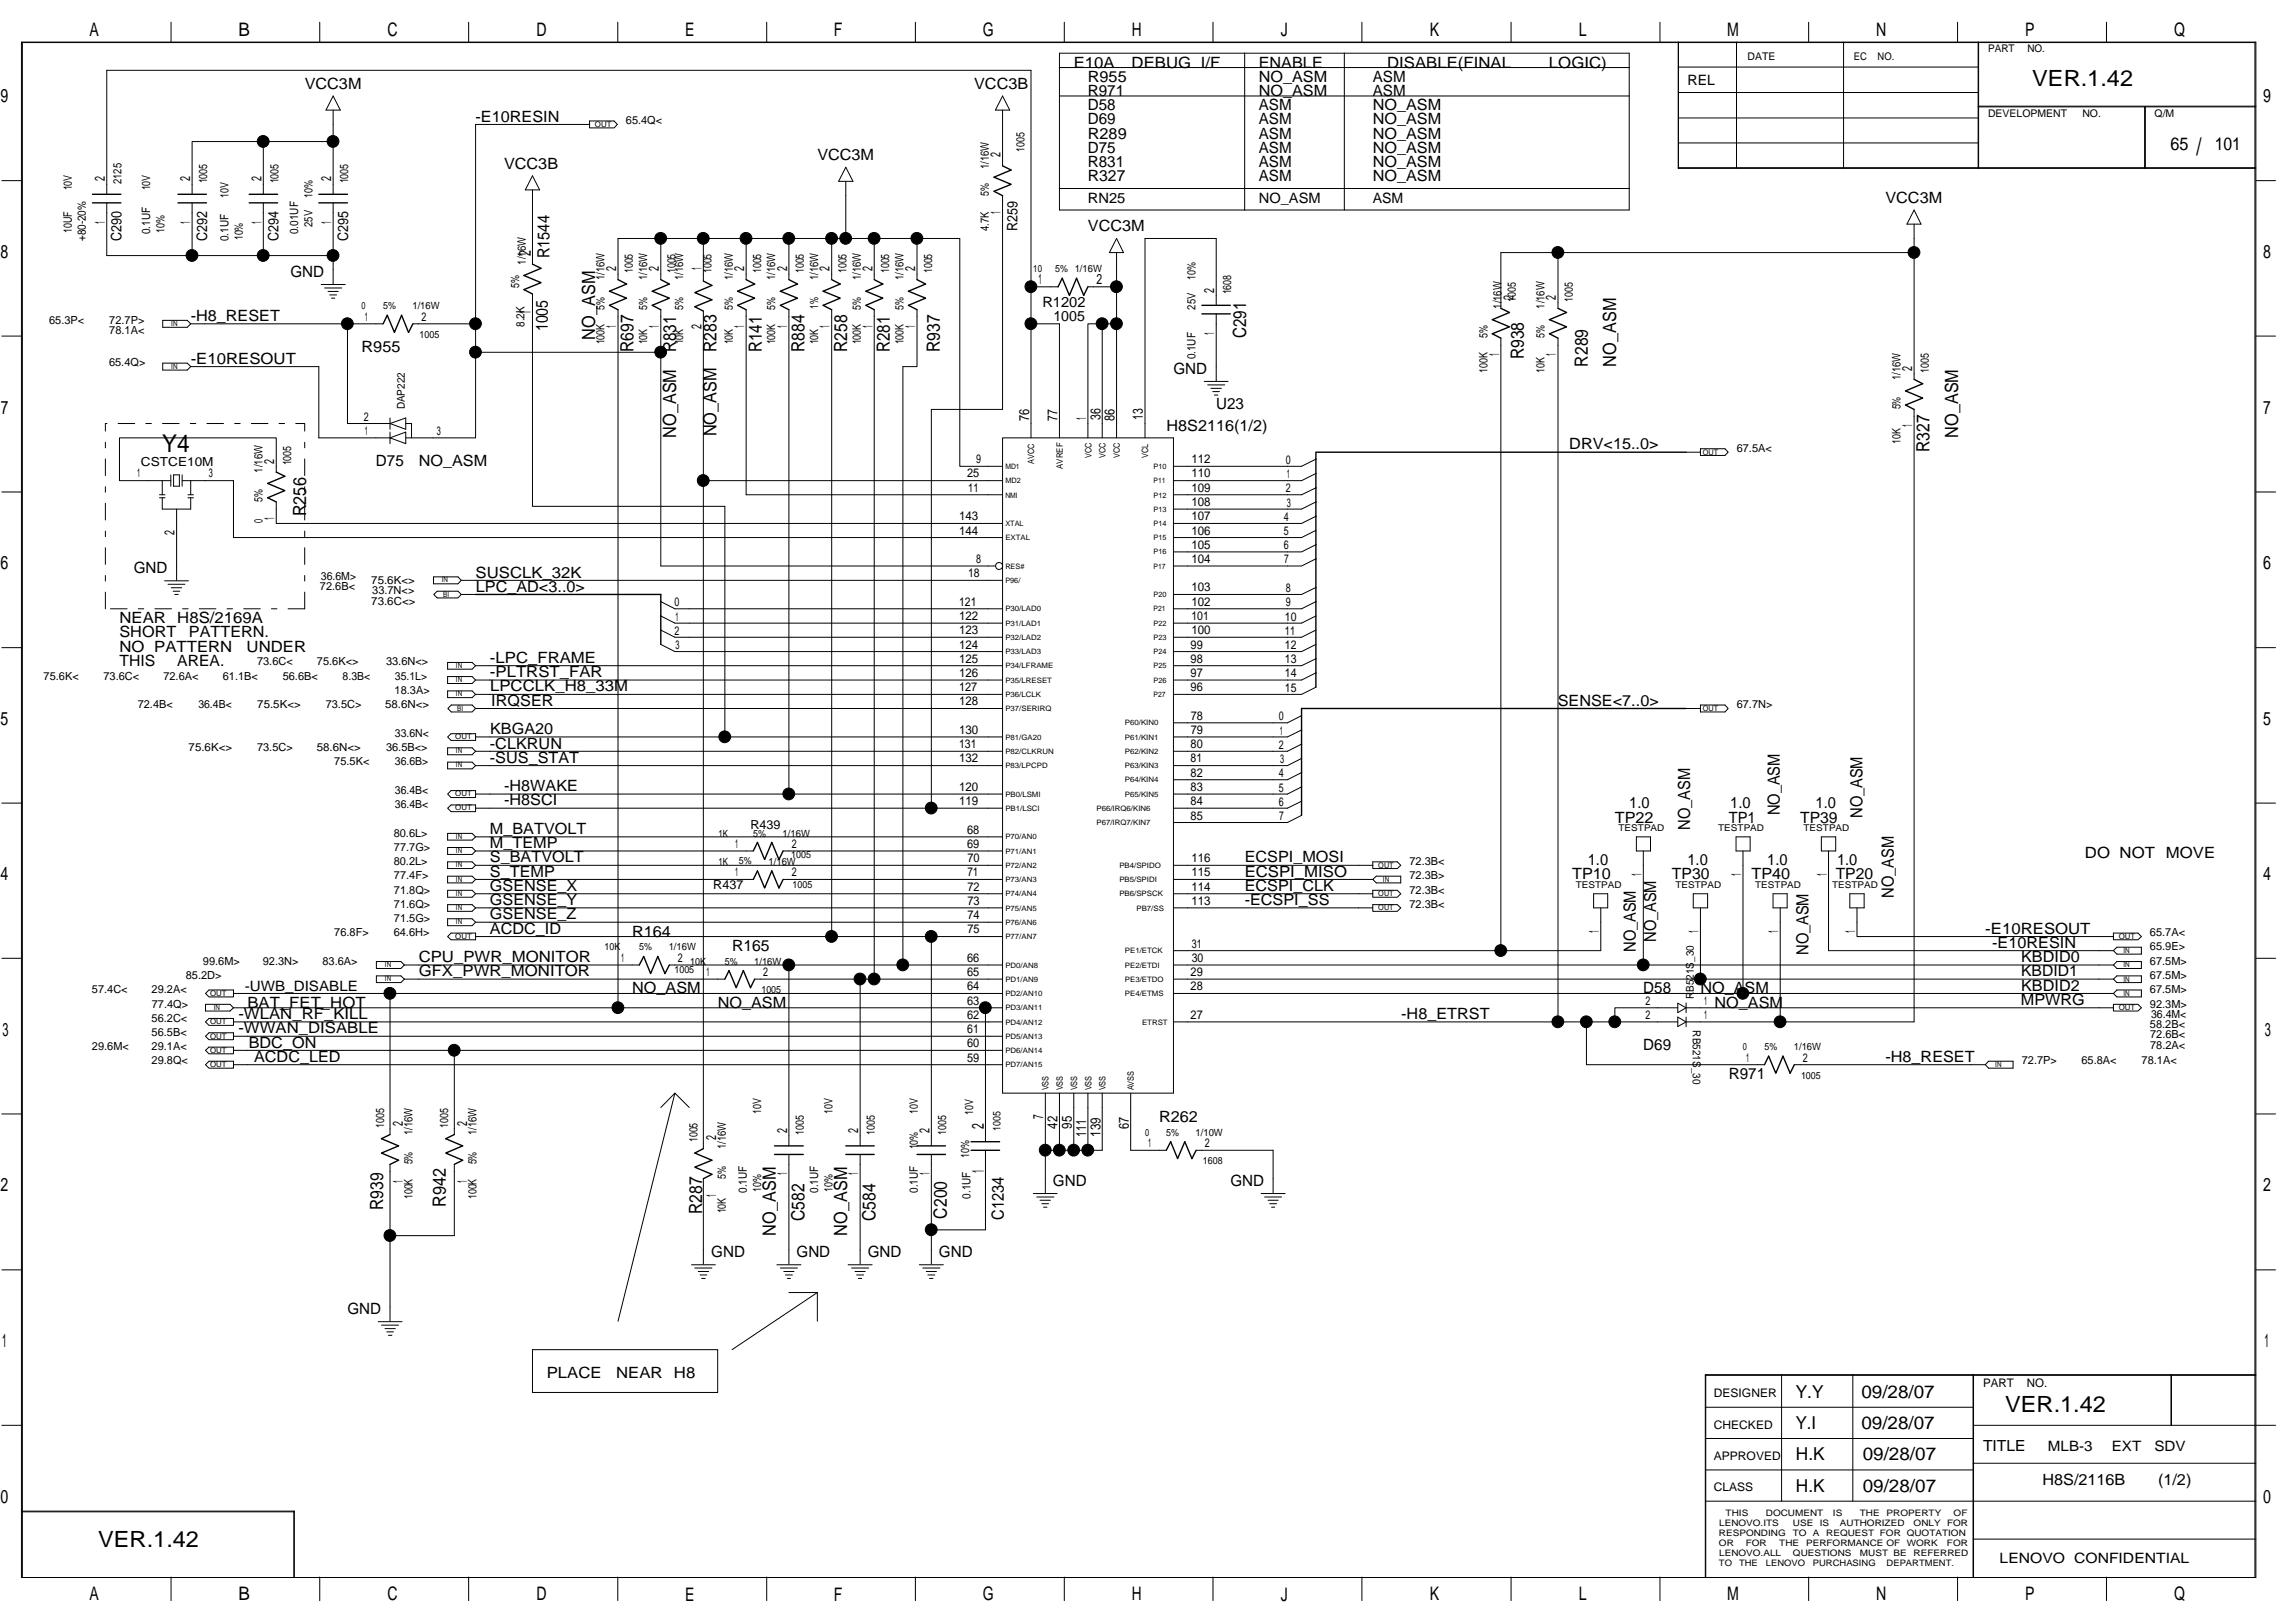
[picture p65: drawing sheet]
<svg xmlns="http://www.w3.org/2000/svg" width="420mm" height="297mm" viewBox="0 0 420 297" stroke-linecap="round" stroke-linejoin="round" font-family="sans-serif">
<defs><g id="words">
<text font-size="4.5" x="29.7" y="82.7">Y4</text>
<text font-size="4.4" x="402.1" y="28.4">/</text>
<g font-size="4.1">
<text x="372.1" y="15.7">VER.1.42</text>
<text x="367.1" y="258.4">VER.1.42</text>
<text x="18" y="283.2">VER.1.42</text>
</g>
<g font-size="3.4">
<text x="16.4" y="6.6">A</text>
<text x="43.6" y="6.6">B</text>
<text x="70.9" y="6.6">C</text>
<text x="98.2" y="6.6">D</text>
<text x="125.4" y="6.6">E</text>
<text x="152.7" y="6.6">F</text>
<text x="179.9" y="6.6">G</text>
<text x="207.2" y="6.6">H</text>
<text x="234.5" y="6.6">J</text>
<text x="261.8" y="6.6">K</text>
<text x="289" y="6.6">L</text>
<text x="316.2" y="6.6">M</text>
<text x="343.5" y="6.6">N</text>
<text x="370.8" y="6.6">P</text>
<text x="398" y="6.6">Q</text>
<text x=".1" y="18.8">9</text>
<text x="414.3" y="18.8">9</text>
<text x=".1" y="47.2">8</text>
<text x="414.3" y="47.2">8</text>
<text x=".2" y="75.7">7</text>
<text x="414.3" y="75.7">7</text>
<text x=".1" y="104.2">6</text>
<text x="414.3" y="104.2">6</text>
<text x=".1" y="132.7">5</text>
<text x="414.3" y="132.7">5</text>
<text x=".1" y="161.1">4</text>
<text x="414.3" y="161.1">4</text>
<text x=".5" y="189.6">3</text>
<text x="414.6" y="189.6">3</text>
<text x=".1" y="218.1">2</text>
<text x="414.3" y="218.1">2</text>
<text x=".4" y="246.6">1</text>
<text x="414.6" y="246.6">1</text>
<text x=".1" y="275.1">0</text>
<text x="414.3" y="275.1">0</text>
<text x="16.4" y="292.9">A</text>
<text x="43.6" y="292.9">B</text>
<text x="70.9" y="292.9">C</text>
<text x="98.2" y="292.9">D</text>
<text x="125.4" y="292.9">E</text>
<text x="152.7" y="292.9">F</text>
<text x="179.9" y="292.9">G</text>
<text x="207.2" y="292.9">H</text>
<text x="234.5" y="292.9">J</text>
<text x="261.8" y="292.9">K</text>
<text x="289" y="292.9">L</text>
<text x="316.2" y="292.9">M</text>
<text x="343.5" y="292.9">N</text>
<text x="370.8" y="292.9">P</text>
<text x="398" y="292.9">Q</text>
</g>
<g font-size="3.3">
<text x="397.4" y="27.4">65</text>
<text x="405.5" y="27.4">101</text>
<text x="109" y="62.1" transform="rotate(-90 109 62.1)">NO_ASM</text>
<text x="116" y="64.5" transform="rotate(-90 116 64.5)">R697</text>
<text x="123.8" y="64.5" transform="rotate(-90 123.8 64.5)">R831</text>
<text x="131.2" y="64.5" transform="rotate(-90 131.2 64.5)">R283</text>
<text x="139.5" y="64.5" transform="rotate(-90 139.5 64.5)">R141</text>
<text x="147.3" y="64.5" transform="rotate(-90 147.3 64.5)">R884</text>
<text x="155.1" y="64.5" transform="rotate(-90 155.1 64.5)">R258</text>
<text x="162.9" y="64.5" transform="rotate(-90 162.9 64.5)">R281</text>
<text x="172.1" y="64.5" transform="rotate(-90 172.1 64.5)">R937</text>
<text x="228.1" y="61.9" transform="rotate(-90 228.1 61.9)">C291</text>
<text x="279" y="65.8" transform="rotate(-90 279 65.8)">R938</text>
<text x="290.7" y="67.1" transform="rotate(-90 290.7 67.1)">R289</text>
<text x="295.9" y="67.1" transform="rotate(-90 295.9 67.1)">NO_ASM</text>
<text x="123.8" y="80.1" transform="rotate(-90 123.8 80.1)">NO_ASM</text>
<text x="131.2" y="79.9" transform="rotate(-90 131.2 79.9)">NO_ASM</text>
<text x="353.3" y="82.8" transform="rotate(-90 353.3 82.8)">R327</text>
<text x="358.5" y="80.1" transform="rotate(-90 358.5 80.1)">NO_ASM</text>
<text x="56" y="94.5" transform="rotate(-90 56 94.5)">R256</text>
<text x="70.2" y="221.4" transform="rotate(-90 70.2 221.4)">R939</text>
<text x="81.6" y="220.9" transform="rotate(-90 81.6 220.9)">R942</text>
<text x="128.6" y="222.2" transform="rotate(-90 128.6 222.2)">R287</text>
<text x="142.1" y="226.1" transform="rotate(-90 142.1 226.1)">NO_ASM</text>
<text x="147.3" y="223.5" transform="rotate(-90 147.3 223.5)">C582</text>
<text x="155.1" y="226.1" transform="rotate(-90 155.1 226.1)">NO_ASM</text>
<text x="160.3" y="223.5" transform="rotate(-90 160.3 223.5)">C584</text>
<text x="173.3" y="223" transform="rotate(-90 173.3 223)">C200</text>
<text x="328.7" y="255.8">Y.Y</text>
<text x="340.8" y="255.8">09/28/07</text>
<text x="328.7" y="261.6">Y.I</text>
<text x="340.8" y="261.6">09/28/07</text>
<text x="328.8" y="267.3">H.K</text>
<text x="341" y="267.3">09/28/07</text>
<text x="328.8" y="273">H.K</text>
<text x="341" y="273">09/28/07</text>
</g>
<g font-size="3.1">
<text x="97.2" y="46.8" transform="rotate(-90 97.2 46.8)">2</text>
<text x="100.6" y="47.3" transform="rotate(-90 100.6 47.3)">R1544</text>
<text x="97.2" y="57.4" transform="rotate(-90 97.2 57.4)">1</text>
<text x="100.3" y="60.6" transform="rotate(-90 100.3 60.6)">1005</text>
<text x="325.8" y="149.2" transform="rotate(-90 325.8 149.2)">NO_ASM</text>
<text x="341" y="149.7" transform="rotate(-90 341 149.7)">NO_ASM</text>
<text x="309.4" y="151.8" transform="rotate(-90 309.4 151.8)">NO_ASM</text>
<text x="346.7" y="164.3" transform="rotate(-90 346.7 164.3)">NO_ASM</text>
<text x="303.2" y="172.4" transform="rotate(-90 303.2 172.4)">NO_ASM</text>
<text x="299.5" y="174.2" transform="rotate(-90 299.5 174.2)">NO_ASM</text>
<text x="331.1" y="174.8" transform="rotate(-90 331.1 174.8)">NO_ASM</text>
<text x="180.1" y="206.6" transform="rotate(-90 180.1 206.6)">2</text>
<text x="180.1" y="214.6" transform="rotate(-90 180.1 214.6)">1</text>
<text x="183.8" y="223.3" transform="rotate(-90 183.8 223.3)">C1234</text>
</g>
<g font-size="2.8">
<text x="55.8" y="16.3">VCC3M</text>
<text x="178.3" y="16.3">VCC3B</text>
<text x="196.6" y="12.4">E10A</text>
<text x="199.2" y="14.9">R955</text>
<text x="199.2" y="17.6">R971</text>
<text x="207.2" y="12.4">DEBUG I/F</text>
<text x="230.5" y="17.6">NO_ASM</text>
<text x="230.5" y="12.4">ENABLE</text>
<text x="230.5" y="14.9">NO_ASM</text>
<text x="251.3" y="17.6">ASM</text>
<text x="251.3" y="14.9">ASM</text>
<text x="253.9" y="12.4">DISABLE(FINAL</text>
<text x="283.6" y="12.4">LOGIC)</text>
<text x="87.1" y="22.3">-E10RESIN</text>
<text x="199.2" y="20.2">D58</text>
<text x="199.2" y="22.8">D69</text>
<text x="230.5" y="20.2">ASM</text>
<text x="230.5" y="22.8">ASM</text>
<text x="251.3" y="22.8">NO_ASM</text>
<text x="251.3" y="20.2">NO_ASM</text>
<text x="149.6" y="29.3">VCC3M</text>
<text x="199.2" y="28">D75</text>
<text x="199.2" y="25.4">R289</text>
<text x="230.5" y="28">ASM</text>
<text x="230.5" y="25.4">ASM</text>
<text x="251.3" y="25.4">NO_ASM</text>
<text x="251.3" y="28">NO_ASM</text>
<text x="92.3" y="30.9">VCC3B</text>
<text x="199.2" y="30.6">R831</text>
<text x="199.2" y="33.2">R327</text>
<text x="230.5" y="33.2">ASM</text>
<text x="230.5" y="30.6">ASM</text>
<text x="251.3" y="30.6">NO_ASM</text>
<text x="251.3" y="33.2">NO_ASM</text>
<text x="345.2" y="37.1">VCC3M</text>
<text x="199.2" y="42.3">VCC3M</text>
<text x="53.2" y="50.7">GND</text>
<text x="34.9" y="58.8">-H8_RESET</text>
<text x="66.2" y="64.5">R955</text>
<text x="34.9" y="66.6">-E10RESOUT</text>
<text x="214.8" y="68.4">GND</text>
<text x="222.7" y="74.9">U23</text>
<text x="213.6" y="78.8">H8S2116(1/2)</text>
<text x="287.3" y="82.2">DRV&lt;15..0&gt;</text>
<text x="68.8" y="85.3">D75</text>
<text x="76.7" y="85.3">NO_ASM</text>
<text x="24.5" y="104.9">GND</text>
<text x="87.1" y="105.7">SUSCLK_32K</text>
<text x="87.1" y="108.3">LPC_AD&lt;3..0&gt;</text>
<text x="21.9" y="116.6">SHORT</text>
<text x="21.9" y="119.3">NO PATTERN</text>
<text x="21.9" y="114">NEAR</text>
<text x="32.5" y="114">H8S/2169A</text>
<text x="34.6" y="116.6">PATTERN.</text>
<text x="45.2" y="119.3">UNDER</text>
<text x="21.9" y="121.8">THIS</text>
<text x="32.5" y="121.8">AREA.</text>
<text x="89.7" y="124">-PLTRST_FAR</text>
<text x="89.7" y="121.3">-LPC_FRAME</text>
<text x="89.7" y="126.5">LPCCLK_H8_33M</text>
<text x="89.9" y="129.2">IRQSER</text>
<text x="285.2" y="129.2">SENSE&lt;7..0&gt;</text>
<text x="89.7" y="137">-CLKRUN</text>
<text x="89.7" y="134.4">KBGA20</text>
<text x="89.7" y="139.6">-SUS_STAT</text>
<text x="92.3" y="147.4">-H8SCI</text>
<text x="92.3" y="144.8">-H8WAKE</text>
<text x="298.3" y="147.9">1.0</text>
<text x="316.8" y="147.9">1.0</text>
<text x="332.4" y="147.9">1.0</text>
<text x="89.7" y="152.6">M_BATVOLT</text>
<text x="89.7" y="155.2">M_TEMP</text>
<text x="295.6" y="150.5">TP22</text>
<text x="316.5" y="150.5">TP1</text>
<text x="329.6" y="150.5">TP39</text>
<text x="89.7" y="160.4">S_TEMP</text>
<text x="89.7" y="157.8">S_BATVOLT</text>
<text x="227.9" y="157.8">ECSPI_MOSI</text>
<text x="227.9" y="160.4">ECSPI_MISO</text>
<text x="287.8" y="161">TP10</text>
<text x="290.7" y="158.4">1.0</text>
<text x="306.1" y="161">TP30</text>
<text x="308.9" y="158.4">1.0</text>
<text x="320.7" y="161">TP40</text>
<text x="323.5" y="158.4">1.0</text>
<text x="336.1" y="161">TP20</text>
<text x="336.3" y="158.4">1.0</text>
<text x="381.7" y="157.1">DO NOT MOVE</text>
<text x="89.7" y="165.7">GSENSE_Y</text>
<text x="89.7" y="163.1">GSENSE_X</text>
<text x="227.9" y="163.1">ECSPI_CLK</text>
<text x="227.9" y="165.7">-ECSPI_SS</text>
<text x="89.7" y="170.9">ACDC_ID</text>
<text x="89.7" y="168.3">GSENSE_Z</text>
<text x="115.7" y="171.4">R164</text>
<text x="134" y="174">R165</text>
<text x="363.5" y="170.9">-E10RESOUT</text>
<text x="364.7" y="173.5">-E10RESIN</text>
<text x="76.7" y="178.7">GFX_PWR_MONITOR</text>
<text x="76.7" y="176.1">CPU_PWR_MONITOR</text>
<text x="370" y="178.7">KBDID1</text>
<text x="370" y="176.1">KBDID0</text>
<text x="45.3" y="184.4">BAT_FET_HOT</text>
<text x="115.7" y="181.8">NO_ASM</text>
<text x="131.4" y="184.4">NO_ASM</text>
<text x="300.9" y="181.8">D58</text>
<text x="311.3" y="181.8">NO_ASM</text>
<text x="313.9" y="184.4">NO_ASM</text>
<text x="370" y="183.9">MPWRG</text>
<text x="370" y="181.3">KBDID2</text>
<text x="43.6" y="189.1">-WWAN_DISABLE</text>
<text x="43.6" y="186.5">-WLAN_RF_KILL</text>
<text x="45.5" y="191.7">BDC_ON</text>
<text x="256.5" y="186.5">-H8_ETRST</text>
<text x="46.5" y="194.4">ACDC_LED</text>
<text x="300.9" y="192.2">D69</text>
<text x="316.5" y="197.5">R971</text>
<text x="345.2" y="194.4">-H8_RESET</text>
<text x="212.2" y="205.3">R262</text>
<text x="192.8" y="217">GND</text>
<text x="225.2" y="217">GND</text>
<text x="130.2" y="230">GND</text>
<text x="145.8" y="230">GND</text>
<text x="158.9" y="230">GND</text>
<text x="171.9" y="230">GND</text>
<text x="63.6" y="240.5">GND</text>
<text x="100.1" y="252.2">PLACE</text>
<text x="112.8" y="252.2">NEAR</text>
<text x="123.4" y="252.2">H8</text>
<text x="363" y="265.6">TITLE</text>
<text x="373.9" y="271.8">H8S/2116B</text>
<text x="395.1" y="271.8">(1/2)</text>
</g>
<g font-size="2.7">
<text x="22.3" y="44.2" transform="rotate(-90 22.3 44.2)">C290</text>
<text x="37.9" y="44.2" transform="rotate(-90 37.9 44.2)">C292</text>
<text x="51" y="44.2" transform="rotate(-90 51 44.2)">C294</text>
<text x="63.7" y="44.2" transform="rotate(-90 63.7 44.2)">C295</text>
<text x="186.3" y="42.3" transform="rotate(-90 186.3 42.3)">R259</text>
</g>
<g font-size="2.6">
<text x="308.9" y="15.5">REL</text>
<text x="183.2" y="28.8" transform="rotate(-90 183.2 28.8)">2</text>
<text x="19.2" y="33.2" transform="rotate(-90 19.2 33.2)">2</text>
<text x="34.8" y="33.2" transform="rotate(-90 34.8 33.2)">2</text>
<text x="47.9" y="33.2" transform="rotate(-90 47.9 33.2)">2</text>
<text x="60.7" y="33.2" transform="rotate(-90 60.7 33.2)">2</text>
<text x="19.2" y="41" transform="rotate(-90 19.2 41)">1</text>
<text x="34.8" y="41" transform="rotate(-90 34.8 41)">1</text>
<text x="47.9" y="41" transform="rotate(-90 47.9 41)">1</text>
<text x="60.7" y="41" transform="rotate(-90 60.7 41)">1</text>
<text x="183.2" y="39.1" transform="rotate(-90 183.2 39.1)">1</text>
<text x="199.2" y="37.1">RN25</text>
<text x="230.5" y="37.1">NO_ASM</text>
<text x="251.3" y="37.1">ASM</text>
<text x="112.8" y="49.6" transform="rotate(-90 112.8 49.6)">2</text>
<text x="120.6" y="49.6" transform="rotate(-90 120.6 49.6)">2</text>
<text x="128.4" y="49.4" transform="rotate(-90 128.4 49.4)">1</text>
<text x="136.3" y="49.6" transform="rotate(-90 136.3 49.6)">2</text>
<text x="144.1" y="49.6" transform="rotate(-90 144.1 49.6)">2</text>
<text x="151.9" y="49.6" transform="rotate(-90 151.9 49.6)">2</text>
<text x="159.7" y="49.6" transform="rotate(-90 159.7 49.6)">2</text>
<text x="167.5" y="49.6" transform="rotate(-90 167.5 49.6)">2</text>
<text x="190.1" y="52">1</text>
<text x="200.7" y="52">2</text>
<text x="222.3" y="53.6" transform="rotate(-90 222.3 53.6)">2</text>
<text x="112.8" y="60" transform="rotate(-90 112.8 60)">1</text>
<text x="120.6" y="60" transform="rotate(-90 120.6 60)">1</text>
<text x="136.3" y="60" transform="rotate(-90 136.3 60)">1</text>
<text x="144.1" y="60" transform="rotate(-90 144.1 60)">1</text>
<text x="151.9" y="60" transform="rotate(-90 151.9 60)">1</text>
<text x="159.7" y="60" transform="rotate(-90 159.7 60)">1</text>
<text x="167.5" y="60" transform="rotate(-90 167.5 60)">1</text>
<text x="190.8" y="56.1">R1202</text>
<text x="192.9" y="58.8">1005</text>
<text x="277.1" y="54.9" transform="rotate(-90 277.1 54.9)">2</text>
<text x="284.8" y="54.9" transform="rotate(-90 284.8 54.9)">2</text>
<text x="128.4" y="60.2" transform="rotate(-90 128.4 60.2)">2</text>
<text x="222.3" y="61.3" transform="rotate(-90 222.3 61.3)">1</text>
<text x="274.4" y="65.2" transform="rotate(-90 274.4 65.2)">1</text>
<text x="284.8" y="65.2" transform="rotate(-90 284.8 65.2)">1</text>
<text x="350" y="67.9" transform="rotate(-90 350 67.9)">2</text>
<text x="188.4" y="77" transform="rotate(-90 188.4 77)">76</text>
<text x="193.6" y="77" transform="rotate(-90 193.6 77)">77</text>
<text x="198.8" y="76.8" transform="rotate(-90 198.8 76.8)">1</text>
<text x="201.5" y="76.8" transform="rotate(-90 201.5 76.8)">36</text>
<text x="204" y="77" transform="rotate(-90 204 77)">86</text>
<text x="209.2" y="76.8" transform="rotate(-90 209.2 76.8)">13</text>
<text x="350" y="78.2" transform="rotate(-90 350 78.2)">1</text>
<text x="50.2" y="84.8" transform="rotate(-90 50.2 84.8)">2</text>
<text x="50.2" y="95.2" transform="rotate(-90 50.2 95.2)">1</text>
<text x="32" y="98" transform="rotate(-90 32 98)">2</text>
<text x="300.5" y="160.4" transform="rotate(-90 300.5 160.4)">1</text>
<text x="318.8" y="160.4" transform="rotate(-90 318.8 160.4)">1</text>
<text x="334.4" y="160.4" transform="rotate(-90 334.4 160.4)">1</text>
<text x="292.7" y="170.8" transform="rotate(-90 292.7 170.8)">1</text>
<text x="310.9" y="170.8" transform="rotate(-90 310.9 170.8)">1</text>
<text x="325.5" y="170.8" transform="rotate(-90 325.5 170.8)">1</text>
<text x="339.6" y="170.8" transform="rotate(-90 339.6 170.8)">1</text>
<text x="44.8" y="181.3">-UWB_DISABLE</text>
<text x="73.8" y="206.1" transform="rotate(-90 73.8 206.1)">2</text>
<text x="85.5" y="206.1" transform="rotate(-90 85.5 206.1)">2</text>
<text x="131.1" y="208.7" transform="rotate(-90 131.1 208.7)">2</text>
<text x="144.1" y="207.4" transform="rotate(-90 144.1 207.4)">2</text>
<text x="157.1" y="207.4" transform="rotate(-90 157.1 207.4)">2</text>
<text x="170.2" y="207.4" transform="rotate(-90 170.2 207.4)">2</text>
<text x="191" y="204.8" transform="rotate(-90 191 204.8)">7</text>
<text x="193.6" y="206.5" transform="rotate(-90 193.6 206.5)">42</text>
<text x="196.2" y="206.5" transform="rotate(-90 196.2 206.5)">95</text>
<text x="198.8" y="208" transform="rotate(-90 198.8 208)">111</text>
<text x="201.5" y="208" transform="rotate(-90 201.5 208)">139</text>
<text x="206.7" y="206.5" transform="rotate(-90 206.7 206.5)">67</text>
<text x="144.1" y="215.1" transform="rotate(-90 144.1 215.1)">1</text>
<text x="157.1" y="215.1" transform="rotate(-90 157.1 215.1)">1</text>
<text x="170.2" y="215.1" transform="rotate(-90 170.2 215.1)">1</text>
<text x="73.8" y="216.5" transform="rotate(-90 73.8 216.5)">1</text>
<text x="85.5" y="216.5" transform="rotate(-90 85.5 216.5)">1</text>
<text x="131.1" y="219" transform="rotate(-90 131.1 219)">1</text>
<text x="374.9" y="265.5">MLB-3</text>
<text x="386.6" y="265.5">EXT</text>
<text x="394.4" y="265.5">SDV</text>
<text x="366.1" y="286.1">LENOVO CONFIDENTIAL</text>
</g>
<g font-size="2.3">
<text x="25.8" y="85.3">CSTCE10M</text>
<text x="137.4" y="151.8">R439</text>
<text x="130.6" y="162.7">R437</text>
</g>
<g font-size="2.2">
<text x="66.8" y="58.7">1</text>
<text x="77.2" y="58.7">2</text>
<text x="66.6" y="77">2</text>
<text x="66.8" y="79.6">1</text>
<text x="80" y="79.6">3</text>
<text x="25.1" y="87.4">1</text>
<text x="38.3" y="87.4">3</text>
<text x="177.1" y="87.4">25</text>
<text x="178.7" y="84.8">9</text>
<text x="218.1" y="84.8">112</text>
<text x="218.1" y="87.4">110</text>
<text x="235.4" y="84.9">0</text>
<text x="235.6" y="87.5">1</text>
<text x="175.6" y="95.2">143</text>
<text x="177.2" y="90">11</text>
<text x="218.1" y="90">109</text>
<text x="218.1" y="92.6">108</text>
<text x="218.1" y="95.2">107</text>
<text x="235.1" y="95.3">4</text>
<text x="235.4" y="90.1">2</text>
<text x="235.6" y="92.7">3</text>
<text x="175.6" y="97.8">144</text>
<text x="218.1" y="97.8">106</text>
<text x="218.1" y="100.4">105</text>
<text x="235.1" y="100.5">6</text>
<text x="235.1" y="97.9">5</text>
<text x="177.2" y="105.7">18</text>
<text x="178.7" y="103">8</text>
<text x="218.1" y="103">104</text>
<text x="235.1" y="103.1">7</text>
<text x="123.5" y="111">0</text>
<text x="123.6" y="113.6">1</text>
<text x="175.6" y="113.5">122</text>
<text x="175.6" y="110.9">121</text>
<text x="218.1" y="108.2">103</text>
<text x="218.1" y="110.9">102</text>
<text x="218.1" y="113.5">101</text>
<text x="235.2" y="113.6">10</text>
<text x="235.4" y="111">9</text>
<text x="235.4" y="108.4">8</text>
<text x="123.5" y="116.2">2</text>
<text x="123.7" y="118.8">3</text>
<text x="175.6" y="118.7">124</text>
<text x="175.6" y="116.1">123</text>
<text x="218" y="118.7">99</text>
<text x="218.1" y="116.1">100</text>
<text x="235.2" y="118.8">12</text>
<text x="235.2" y="116.2">11</text>
<text x="175.6" y="123.9">126</text>
<text x="175.6" y="121.3">125</text>
<text x="218" y="121.3">98</text>
<text x="218" y="123.9">97</text>
<text x="235.2" y="124">14</text>
<text x="235.2" y="121.4">13</text>
<text x="175.6" y="129.1">128</text>
<text x="175.6" y="126.5">127</text>
<text x="218" y="126.5">96</text>
<text x="218" y="131.7">78</text>
<text x="234.1" y="131.8">0</text>
<text x="235.2" y="126.6">15</text>
<text x="175.6" y="136.9">131</text>
<text x="175.6" y="134.3">130</text>
<text x="218" y="136.9">80</text>
<text x="218" y="134.3">79</text>
<text x="234.1" y="137">2</text>
<text x="234.3" y="134.5">1</text>
<text x="175.6" y="139.5">132</text>
<text x="218" y="142.2">82</text>
<text x="218" y="139.5">81</text>
<text x="234.1" y="142.2">4</text>
<text x="234.3" y="139.7">3</text>
<text x="175.6" y="144.7">120</text>
<text x="175.6" y="147.4">119</text>
<text x="218" y="150">85</text>
<text x="218" y="147.4">84</text>
<text x="218" y="144.7">83</text>
<text x="234.1" y="147.4">6</text>
<text x="234.1" y="144.9">5</text>
<text x="134.6" y="155.2">1</text>
<text x="144.9" y="155.2">2</text>
<text x="177.1" y="155.2">69</text>
<text x="177.1" y="152.6">68</text>
<text x="234.2" y="150.1">7</text>
<text x="134.6" y="160.4">1</text>
<text x="144.9" y="160.4">2</text>
<text x="177.1" y="160.4">71</text>
<text x="177.1" y="157.8">70</text>
<text x="218.1" y="157.8">116</text>
<text x="218.1" y="160.4">115</text>
<text x="177.1" y="165.6">73</text>
<text x="177.1" y="163">72</text>
<text x="218.1" y="163">114</text>
<text x="218.1" y="165.6">113</text>
<text x="177.1" y="170.8">75</text>
<text x="177.1" y="168.2">74</text>
<text x="218.2" y="173.4">31</text>
<text x="113.7" y="176.1">1</text>
<text x="124.1" y="176.1">2</text>
<text x="129.4" y="178.6">1</text>
<text x="139.7" y="178.6">2</text>
<text x="177.1" y="176.1">66</text>
<text x="177.1" y="178.6">65</text>
<text x="218" y="178.6">29</text>
<text x="218.2" y="176.1">30</text>
<text x="177.1" y="181.3">64</text>
<text x="177.1" y="183.9">63</text>
<text x="218" y="181.3">28</text>
<text x="301.3" y="183.9">2</text>
<text x="312" y="183.9">1</text>
<text x="177.1" y="186.5">62</text>
<text x="177.1" y="189.1">61</text>
<text x="177.1" y="191.7">60</text>
<text x="218" y="186.5">27</text>
<text x="301.3" y="186.5">2</text>
<text x="312" y="186.5">1</text>
<text x="177.1" y="194.3">59</text>
<text x="319.7" y="194.3">1</text>
<text x="330.1" y="194.3">2</text>
<text x="210.2" y="209.9">1</text>
<text x="220.5" y="209.9">2</text>
<text x="313.8" y="255.7">DESIGNER</text>
<text x="363" y="253.8">PART</text>
<text x="371.1" y="253.8">NO.</text>
<text x="313.8" y="261.5">CHECKED</text>
<text x="313.8" y="267.2">APPROVED</text>
<text x="313.8" y="272.9">CLASS</text>
</g>
<g font-size="2.1">
<text x="187.6" y="27.8" transform="rotate(-90 187.6 27.8)">1005</text>
<text x="13.2" y="34.8" transform="rotate(-90 13.2 34.8)">10V</text>
<text x="22.3" y="33.7" transform="rotate(-90 22.3 33.7)">2125</text>
<text x="27.5" y="34.8" transform="rotate(-90 27.5 34.8)">10V</text>
<text x="37.9" y="33.6" transform="rotate(-90 37.9 33.6)">1005</text>
<text x="51" y="33.6" transform="rotate(-90 51 33.6)">1005</text>
<text x="63.7" y="33.6" transform="rotate(-90 63.7 33.6)">1005</text>
<text x="181" y="35.8" transform="rotate(-90 181 35.8)">5%</text>
<text x="181" y="30.9" transform="rotate(-90 181 30.9)">1/16W</text>
<text x="41.8" y="36.2" transform="rotate(-90 41.8 36.2)">10V</text>
<text x="57.2" y="41.5" transform="rotate(-90 57.2 41.5)">25V</text>
<text x="57.2" y="36.2" transform="rotate(-90 57.2 36.2)">10%</text>
<text x="13.2" y="42.7" transform="rotate(-90 13.2 42.7)">10UF</text>
<text x="15.7" y="44.2" transform="rotate(-90 15.7 44.2)">+80-20%</text>
<text x="27.5" y="42.8" transform="rotate(-90 27.5 42.8)">0.1UF</text>
<text x="30.1" y="42.7" transform="rotate(-90 30.1 42.7)">10%</text>
<text x="41.8" y="44.2" transform="rotate(-90 41.8 44.2)">0.1UF</text>
<text x="44.4" y="44" transform="rotate(-90 44.4 44)">10%</text>
<text x="54.6" y="42.8" transform="rotate(-90 54.6 42.8)">0.01UF</text>
<text x="181" y="42.3" transform="rotate(-90 181 42.3)">4.7K</text>
<text x="95" y="52.7" transform="rotate(-90 95 52.7)">5%</text>
<text x="96.3" y="48.4" transform="rotate(-90 96.3 48.4)">1/16W</text>
<text x="110.6" y="51.3" transform="rotate(-90 110.6 51.3)">1/16W</text>
<text x="115.9" y="50" transform="rotate(-90 115.9 50)">1005</text>
<text x="118.5" y="51.3" transform="rotate(-90 118.5 51.3)">1/16W</text>
<text x="123.7" y="50" transform="rotate(-90 123.7 50)">1005</text>
<text x="125" y="51.3" transform="rotate(-90 125 51.3)">1/16W</text>
<text x="130.2" y="50" transform="rotate(-90 130.2 50)">1005</text>
<text x="134.1" y="51.3" transform="rotate(-90 134.1 51.3)">1/16W</text>
<text x="139.4" y="50" transform="rotate(-90 139.4 50)">1005</text>
<text x="141.9" y="51.3" transform="rotate(-90 141.9 51.3)">1/16W</text>
<text x="147.2" y="50" transform="rotate(-90 147.2 50)">1005</text>
<text x="149.8" y="51.3" transform="rotate(-90 149.8 51.3)">1/16W</text>
<text x="155" y="50" transform="rotate(-90 155 50)">1005</text>
<text x="157.6" y="51.3" transform="rotate(-90 157.6 51.3)">1/16W</text>
<text x="162.8" y="50" transform="rotate(-90 162.8 50)">1005</text>
<text x="165.4" y="51.3" transform="rotate(-90 165.4 51.3)">1/16W</text>
<text x="170.6" y="50" transform="rotate(-90 170.6 50)">1005</text>
<text x="218.9" y="51.3" transform="rotate(-90 218.9 51.3)">10%</text>
<text x="225.4" y="53.9" transform="rotate(-90 225.4 53.9)">1608</text>
<text x="96" y="59.8" transform="rotate(-90 96 59.8)">8.2K</text>
<text x="110.6" y="56.7" transform="rotate(-90 110.6 56.7)">5%</text>
<text x="118.5" y="56.7" transform="rotate(-90 118.5 56.7)">5%</text>
<text x="125" y="56.7" transform="rotate(-90 125 56.7)">5%</text>
<text x="134.1" y="56.7" transform="rotate(-90 134.1 56.7)">5%</text>
<text x="141.9" y="56.7" transform="rotate(-90 141.9 56.7)">5%</text>
<text x="149.8" y="56.5" transform="rotate(-90 149.8 56.5)">1%</text>
<text x="157.6" y="56.7" transform="rotate(-90 157.6 56.7)">5%</text>
<text x="165.4" y="56.7" transform="rotate(-90 165.4 56.7)">5%</text>
<text x="218.9" y="56.7" transform="rotate(-90 218.9 56.7)">25V</text>
<text x="274.9" y="56.5" transform="rotate(-90 274.9 56.5)">1/16W</text>
<text x="277.5" y="55.2" transform="rotate(-90 277.5 55.2)">1005</text>
<text x="282.7" y="56.5" transform="rotate(-90 282.7 56.5)">1/16W</text>
<text x="287.9" y="55.2" transform="rotate(-90 287.9 55.2)">1005</text>
<text x="110.6" y="63" transform="rotate(-90 110.6 63)">100K</text>
<text x="118.5" y="63" transform="rotate(-90 118.5 63)">10K</text>
<text x="125" y="63" transform="rotate(-90 125 63)">10K</text>
<text x="134.1" y="63" transform="rotate(-90 134.1 63)">10K</text>
<text x="141.9" y="63" transform="rotate(-90 141.9 63)">100K</text>
<text x="149.8" y="63" transform="rotate(-90 149.8 63)">10K</text>
<text x="157.6" y="63" transform="rotate(-90 157.6 63)">100K</text>
<text x="165.4" y="63" transform="rotate(-90 165.4 63)">100K</text>
<text x="218.9" y="65.8" transform="rotate(-90 218.9 65.8)">0.1UF</text>
<text x="272.3" y="61.9" transform="rotate(-90 272.3 61.9)">5%</text>
<text x="282.7" y="61.9" transform="rotate(-90 282.7 61.9)">5%</text>
<text x="272.3" y="68.2" transform="rotate(-90 272.3 68.2)">100K</text>
<text x="282.7" y="68.2" transform="rotate(-90 282.7 68.2)">10K</text>
<text x="347.9" y="69.6" transform="rotate(-90 347.9 69.6)">1/16W</text>
<text x="353.1" y="68.2" transform="rotate(-90 353.1 68.2)">1005</text>
<text x="347.9" y="74.9" transform="rotate(-90 347.9 74.9)">5%</text>
<text x="347.9" y="81.3" transform="rotate(-90 347.9 81.3)">10K</text>
<text x="48.1" y="86.5" transform="rotate(-90 48.1 86.5)">1/16W</text>
<text x="53.3" y="85.2" transform="rotate(-90 53.3 85.2)">1005</text>
<text x="48.1" y="95.8" transform="rotate(-90 48.1 95.8)">0</text>
<text x="48.1" y="91.9" transform="rotate(-90 48.1 91.9)">5%</text>
<text x="139.4" y="203.8" transform="rotate(-90 139.4 203.8)">10V</text>
<text x="152.4" y="203.8" transform="rotate(-90 152.4 203.8)">10V</text>
<text x="168" y="203.8" transform="rotate(-90 168 203.8)">10V</text>
<text x="70.3" y="206.4" transform="rotate(-90 70.3 206.4)">1005</text>
<text x="75.5" y="207.7" transform="rotate(-90 75.5 207.7)">1/16W</text>
<text x="82" y="206.4" transform="rotate(-90 82 206.4)">1005</text>
<text x="87.2" y="207.7" transform="rotate(-90 87.2 207.7)">1/16W</text>
<text x="127.7" y="209" transform="rotate(-90 127.7 209)">1005</text>
<text x="147.2" y="207.7" transform="rotate(-90 147.2 207.7)">1005</text>
<text x="160.2" y="207.7" transform="rotate(-90 160.2 207.7)">1005</text>
<text x="173.2" y="207.7" transform="rotate(-90 173.2 207.7)">1005</text>
<text x="178.2" y="204.1" transform="rotate(-90 178.2 204.1)">10V</text>
<text x="75.5" y="213.1" transform="rotate(-90 75.5 213.1)">5%</text>
<text x="87.2" y="213.1" transform="rotate(-90 87.2 213.1)">5%</text>
<text x="132.9" y="210.4" transform="rotate(-90 132.9 210.4)">1/16W</text>
<text x="132.9" y="215.7" transform="rotate(-90 132.9 215.7)">5%</text>
<text x="168" y="210.4" transform="rotate(-90 168 210.4)">10%</text>
<text x="177.4" y="211.9" transform="rotate(-90 177.4 211.9)">10%</text>
<text x="75.5" y="219.5" transform="rotate(-90 75.5 219.5)">100K</text>
<text x="87.2" y="219.5" transform="rotate(-90 87.2 219.5)">100K</text>
<text x="136.7" y="218.3" transform="rotate(-90 136.7 218.3)">0.1UF</text>
<text x="139.4" y="218.1" transform="rotate(-90 139.4 218.1)">10%</text>
<text x="149.8" y="218.3" transform="rotate(-90 149.8 218.3)">0.1UF</text>
<text x="152.4" y="218.1" transform="rotate(-90 152.4 218.1)">10%</text>
<text x="168" y="218.3" transform="rotate(-90 168 218.3)">0.1UF</text>
<text x="177.7" y="219.4" transform="rotate(-90 177.7 219.4)">0.1UF</text>
<text x="132.9" y="222.1" transform="rotate(-90 132.9 222.1)">10K</text>
</g>
<g font-size="2">
<text x="114.6" y="22.7">65.4Q&lt;</text>
<text x="9" y="59.2">65.3P&lt;</text>
<text x="20" y="59.2">72.7P&gt;</text>
<text x="20" y="61.1">78.1A&lt;</text>
<text x="20" y="67.1">65.4Q&gt;</text>
<text x="74.1" y="74.9" transform="rotate(-90 74.1 74.9)">DAP222</text>
<text x="318" y="82.7">67.5A&lt;</text>
<text x="58.7" y="106.2">36.6M&gt;</text>
<text x="68" y="106.9">75.6K&lt;&gt;</text>
<text x="58.6" y="108">72.6B&lt;</text>
<text x="68" y="110.7">73.6C&lt;&gt;</text>
<text x="68.1" y="108.8">33.7N&lt;&gt;</text>
<text x="8" y="124.4">75.6K&lt;</text>
<text x="19" y="124.4">73.6C&lt;</text>
<text x="29.9" y="124.4">72.6A&lt;</text>
<text x="40.8" y="124.4">61.1B&lt;</text>
<text x="47.1" y="121.8">73.6C&lt;</text>
<text x="51.8" y="124.4">56.6B&lt;</text>
<text x="58" y="121.8">75.6K&lt;&gt;</text>
<text x="62.7" y="124.4">8.3B&lt;</text>
<text x="70.7" y="121.8">33.6N&lt;&gt;</text>
<text x="72.3" y="124.4">35.1L&gt;</text>
<text x="25.2" y="129.6">72.4B&lt;</text>
<text x="36.3" y="129.6">36.4B&lt;</text>
<text x="47.1" y="129.6">75.5K&lt;&gt;</text>
<text x="59.6" y="129.6">73.5C&gt;</text>
<text x="70.5" y="129.6">58.6N&lt;&gt;</text>
<text x="72.3" y="127">18.3A&gt;</text>
<text x="318" y="129.6">67.7N&gt;</text>
<text x="34.5" y="137.5">75.6K&lt;&gt;</text>
<text x="47.1" y="137.5">73.5C&gt;</text>
<text x="58" y="137.5">58.6N&lt;&gt;</text>
<text x="70.7" y="137.5">36.5B&lt;&gt;</text>
<text x="72.3" y="134.8">33.6N&lt;</text>
<text x="61.2" y="140.1">75.5K&lt;</text>
<text x="72.3" y="140.1">36.6B&gt;</text>
<text x="72.3" y="147.9">36.4B&lt;</text>
<text x="72.3" y="145.3">36.4B&lt;</text>
<text x="72.1" y="153.1">80.6L&gt;</text>
<text x="72.1" y="155.7">77.7G&gt;</text>
<text x="72.1" y="158.3">80.2L&gt;</text>
<text x="72.1" y="160.9">77.4F&gt;</text>
<text x="258.1" y="160.9">72.3B&gt;</text>
<text x="258.1" y="158.3">72.3B&lt;</text>
<text x="72.1" y="166.1">71.6Q&gt;</text>
<text x="72.1" y="163.5">71.8Q&gt;</text>
<text x="258.1" y="166.1">72.3B&lt;</text>
<text x="258.1" y="163.5">72.3B&lt;</text>
<text x="61.2" y="171.4">76.8F&gt;</text>
<text x="72.1" y="171.4">64.6H&gt;</text>
<text x="72.1" y="168.7">71.5G&gt;</text>
<text x="393.6" y="173.9">65.9E&gt;</text>
<text x="393.6" y="171.4">65.7A&lt;</text>
<text x="34" y="179.2">85.2D&gt;</text>
<text x="37.2" y="176.6">99.6M&gt;</text>
<text x="48.1" y="176.6">92.3N&gt;</text>
<text x="59" y="176.6">83.6A&gt;</text>
<text x="393.6" y="179.2">67.5M&gt;</text>
<text x="393.6" y="176.6">67.5M&gt;</text>
<text x="16.8" y="181.8">57.4C&lt;</text>
<text x="27.8" y="181.8">29.2A&lt;</text>
<text x="27.8" y="184.4">77.4Q&gt;</text>
<text x="310.1" y="182.9" transform="rotate(-90 310.1 182.9)">RB521S_30</text>
<text x="393.6" y="184.4">92.3M&gt;</text>
<text x="393.6" y="181.8">67.5M&gt;</text>
<text x="27.8" y="189.6">56.5B&lt;</text>
<text x="27.8" y="187">56.2C&lt;</text>
<text x="309.9" y="188.6" transform="rotate(90 309.9 188.6)">RB521S_30</text>
<text x="393.6" y="188.1">58.2B&lt;</text>
<text x="393.6" y="190">72.6B&lt;</text>
<text x="393.6" y="191.9">78.2A&lt;</text>
<text x="393.8" y="186.3">36.4M&lt;</text>
<text x="16.8" y="192.2">29.6M&lt;</text>
<text x="27.8" y="194.8">29.8Q&lt;</text>
<text x="27.8" y="192.2">29.1A&lt;</text>
<text x="370.2" y="194.8">72.7P&gt;</text>
<text x="381.1" y="194.8">65.8A&lt;</text>
<text x="392.1" y="194.8">78.1A&lt;</text>
</g>
<g font-size="1.9">
<text x="319.9" y="11">DATE</text>
<text x="339.4" y="11">EC</text>
<text x="343.7" y="11">NO.</text>
<text x="364" y="9.5">PART</text>
<text x="371.2" y="9.5">NO.</text>
<text x="364" y="21.3">DEVELOPMENT</text>
<text x="381.2" y="21.3">NO.</text>
<text x="394.5" y="21.3">Q/M</text>
<text x="183.2" y="207" transform="rotate(-90 183.2 207)">1005</text>
</g>
<g font-size="1.8">
<text x="189.2" y="49.9">10</text>
<text x="193.2" y="49.9">5% 1/16W</text>
<text x="66.2" y="56.6">0</text>
<text x="70.1" y="56.6">5%</text>
<text x="75.5" y="56.6">1/16W</text>
<text x="76.8" y="61.8">1005</text>
<text x="131.6" y="153.1">1K</text>
<text x="137.9" y="153.1">5%</text>
<text x="143.3" y="153.1">1/16W</text>
<text x="131.6" y="158.3">1K</text>
<text x="135.3" y="158.1">5%</text>
<text x="140.7" y="158.3">1/16W</text>
<text x="144.9" y="157">1005</text>
<text x="145.1" y="162.5">1005</text>
<text x="110.7" y="173.9">10K</text>
<text x="117" y="173.9">5%</text>
<text x="122.4" y="173.9">1/16W</text>
<text x="123.5" y="178.1">1005</text>
<text x="126.4" y="176.6">10K</text>
<text x="132.7" y="176.6">5%</text>
<text x="138.1" y="176.6">1/16W</text>
<text x="139.4" y="181.8">1005</text>
<text x="319.1" y="192.2">0</text>
<text x="323" y="192.2">5%</text>
<text x="328.4" y="192.2">1/16W</text>
<text x="329.7" y="197.4">1005</text>
<text x="209.6" y="207.9">0</text>
<text x="213.5" y="207.9">5%</text>
<text x="218.9" y="207.9">1/10W</text>
<text x="220.2" y="213.1">1608</text>
</g>
<g font-size="1.7">
<text x="296.3" y="152.1">TESTPAD</text>
<text x="314.6" y="152.1">TESTPAD</text>
<text x="330.2" y="152.1">TESTPAD</text>
<text x="288.5" y="162.5">TESTPAD</text>
<text x="306.7" y="162.5">TESTPAD</text>
<text x="321.3" y="162.5">TESTPAD</text>
<text x="335.4" y="162.5">TESTPAD</text>
</g>
<g font-size="1.6">
<text x="199.8" y="83.8" transform="rotate(-90 199.8 83.8)">VCC</text>
<text x="202.4" y="83.8" transform="rotate(-90 202.4 83.8)">VCC</text>
<text x="205" y="83.8" transform="rotate(-90 205 83.8)">VCC</text>
<text x="210.2" y="83.8" transform="rotate(-90 210.2 83.8)">VCL</text>
<text x="189.3" y="84.8" transform="rotate(-90 189.3 84.8)">AVCC</text>
<text x="194.6" y="85.9" transform="rotate(-90 194.6 85.9)">AVREF</text>
<text x="192" y="199.6" transform="rotate(-90 192 199.6)">VSS</text>
<text x="194.6" y="199.6" transform="rotate(-90 194.6 199.6)">VSS</text>
<text x="197.2" y="199.6" transform="rotate(-90 197.2 199.6)">VSS</text>
<text x="199.8" y="199.6" transform="rotate(-90 199.8 199.6)">VSS</text>
<text x="202.4" y="199.6" transform="rotate(-90 202.4 199.6)">VSS</text>
<text x="207.6" y="199.6" transform="rotate(-90 207.6 199.6)">AVSS</text>
<text x="314.7" y="281.2">RESPONDING</text>
<text x="314.7" y="279.3">LENOVO.ITS</text>
<text x="315.9" y="277.5">THIS</text>
<text x="323.3" y="277.5">DOCUMENT</text>
<text x="328.2" y="281.2">TO</text>
<text x="328.2" y="279.3">USE</text>
<text x="331.9" y="281.2">A</text>
<text x="333.2" y="279.3">IS</text>
<text x="334.3" y="281.2">REQUEST FOR QUOTATION</text>
<text x="335.6" y="277.5">IS</text>
<text x="336.8" y="279.3">AUTHORIZED</text>
<text x="340.5" y="277.5">THE</text>
<text x="345.4" y="277.5">PROPERTY</text>
<text x="350.3" y="279.3">ONLY</text>
<text x="356.5" y="279.3">FOR</text>
<text x="357.7" y="277.5">OF</text>
<text x="314.7" y="286.7">TO</text>
<text x="314.7" y="283">OR</text>
<text x="314.7" y="284.9">LENOVO.ALL</text>
<text x="318.4" y="286.7">THE</text>
<text x="319.6" y="283">FOR</text>
<text x="323.3" y="286.7">LENOVO</text>
<text x="325.7" y="283">THE</text>
<text x="328.2" y="284.9">QUESTIONS</text>
<text x="330.7" y="283">PERFORMANCE OF</text>
<text x="331.9" y="286.7">PURCHASING</text>
<text x="340.5" y="284.9">MUST BE</text>
<text x="345.4" y="286.7">DEPARTMENT.</text>
<text x="349.1" y="283">WORK</text>
<text x="350.3" y="284.9">REFERRED</text>
<text x="356.4" y="283">FOR</text>
</g>
<g font-size="1.4">
<text x="108.9" y="23.2">OUT</text>
<text x="31.4" y="59.6">IN</text>
<text x="31.4" y="67.5">IN</text>
<text x="311.7" y="83.2">OUT</text>
<text x="184.1" y="85.8">MD1</text>
<text x="184.1" y="88.4">MD2</text>
<text x="211.2" y="85.8">P10</text>
<text x="211.2" y="88.4">P11</text>
<text x="184.1" y="91.1">NMI</text>
<text x="211.2" y="91.1">P12</text>
<text x="211.2" y="93.6">P13</text>
<text x="184.1" y="96.3">XTAL</text>
<text x="184.1" y="98.8">EXTAL</text>
<text x="211.2" y="96.3">P14</text>
<text x="211.2" y="98.8">P15</text>
<text x="211.2" y="101.5">P16</text>
<text x="80.9" y="106.6">IN</text>
<text x="184.1" y="104.1">RES#</text>
<text x="184.1" y="106.7">P96/</text>
<text x="211.2" y="104.1">P17</text>
<text x="81.1" y="109.3">BI</text>
<text x="184.1" y="111.9">P30/LAD0</text>
<text x="211.2" y="109.3">P20</text>
<text x="211.2" y="111.9">P21</text>
<text x="184.1" y="114.5">P31/LAD1</text>
<text x="184.1" y="117.1">P32/LAD2</text>
<text x="184.1" y="119.7">P33/LAD3</text>
<text x="211.2" y="114.5">P22</text>
<text x="211.2" y="117.1">P23</text>
<text x="211.2" y="119.7">P24</text>
<text x="83.5" y="122.2">IN</text>
<text x="83.5" y="124.8">IN</text>
<text x="184.1" y="122.3">P34/LFRAME</text>
<text x="184.1" y="124.9">P35/LRESET</text>
<text x="211.2" y="122.3">P25</text>
<text x="211.2" y="124.9">P26</text>
<text x="83.5" y="127.4">IN</text>
<text x="83.7" y="130.1">BI</text>
<text x="184.1" y="127.6">P36/LCLK</text>
<text x="184.1" y="130.2">P37/SERIRQ</text>
<text x="211.2" y="127.6">P27</text>
<text x="311.7" y="130.1">OUT</text>
<text x="83.3" y="135.3">OUT</text>
<text x="83.5" y="137.9">IN</text>
<text x="184.1" y="135.4">P81/GA20</text>
<text x="184.1" y="138">P82/CLKRUN</text>
<text x="205.9" y="132.8">P60/KIN0</text>
<text x="205.9" y="135.4">P61/KIN1</text>
<text x="205.9" y="138">P62/KIN2</text>
<text x="83.5" y="140.5">IN</text>
<text x="184.1" y="140.6">P83/LPCPD</text>
<text x="205.9" y="140.6">P63/KIN3</text>
<text x="205.9" y="143.2">P64/KIN4</text>
<text x="83.3" y="145.8">OUT</text>
<text x="83.3" y="148.3">OUT</text>
<text x="184.1" y="145.8">PB0/LSMI</text>
<text x="184.1" y="148.4">PB1/LSCI</text>
<text x="200.7" y="148.4">P66/IRQ6/KIN6</text>
<text x="205.9" y="145.8">P65/KIN5</text>
<text x="83.5" y="153.5">IN</text>
<text x="184.1" y="153.6">P70/AN0</text>
<text x="200.7" y="151">P67/IRQ7/KIN7</text>
<text x="83.5" y="161.3">IN</text>
<text x="83.5" y="158.8">IN</text>
<text x="83.5" y="156.1">IN</text>
<text x="184.1" y="156.2">P71/AN1</text>
<text x="184.1" y="158.8">P72/AN2</text>
<text x="184.1" y="161.5">P73/AN3</text>
<text x="204.9" y="158.8">PB4/SPIDO</text>
<text x="204.9" y="161.5">PB5/SPIDI</text>
<text x="252.3" y="158.8">OUT</text>
<text x="253.2" y="161.4">IN</text>
<text x="83.5" y="166.5">IN</text>
<text x="83.5" y="164">IN</text>
<text x="184.1" y="164">P74/AN4</text>
<text x="184.1" y="166.7">P75/AN5</text>
<text x="204.9" y="164">PB6/SPSCK</text>
<text x="208.1" y="166.7">PB7/SS</text>
<text x="252.3" y="164">OUT</text>
<text x="252.3" y="166.6">OUT</text>
<text x="83.3" y="171.8">OUT</text>
<text x="83.5" y="169.2">IN</text>
<text x="184.1" y="169.2">P76/AN6</text>
<text x="184.1" y="171.9">P77/AN7</text>
<text x="387.9" y="171.8">OUT</text>
<text x="70.5" y="177">IN</text>
<text x="70.5" y="179.6">IN</text>
<text x="184.1" y="177.1">PD0/AN8</text>
<text x="184.1" y="179.7">PD1/AN9</text>
<text x="205.9" y="174.5">PE1/ETCK</text>
<text x="205.9" y="177.1">PE2/ETDI</text>
<text x="205.9" y="179.7">PE3/ETDO</text>
<text x="388.7" y="177">IN</text>
<text x="388.7" y="179.7">IN</text>
<text x="388.7" y="174.4">IN</text>
<text x="38.5" y="182.2">OUT</text>
<text x="39.1" y="184.8">IN</text>
<text x="184.1" y="182.3">PD2/AN10</text>
<text x="184.1" y="184.9">PD3/AN11</text>
<text x="205.9" y="182.3">PE4/ETMS</text>
<text x="387.9" y="184.9">OUT</text>
<text x="388.7" y="182.2">IN</text>
<text x="38.5" y="190.1">OUT</text>
<text x="38.5" y="187.5">OUT</text>
<text x="184.1" y="187.5">PD4/AN12</text>
<text x="184.1" y="190.1">PD5/AN13</text>
<text x="209.1" y="187.5">ETRST</text>
<text x="38.5" y="192.7">OUT</text>
<text x="38.5" y="195.3">OUT</text>
<text x="184.1" y="192.7">PD6/AN14</text>
<text x="184.1" y="195.3">PD7/AN15</text>
<text x="365.3" y="195.3">IN</text>
</g>
</g></defs>
<g fill="none" stroke="#000" stroke-width=".25">
<path d="M16.9 35.6h5.2M16.9 37.1h5.2M32.6 35.6h5.2M32.6 37.1h5.2M45.6 37.1h5.2M45.6 35.6h5.2M58.4 35.6h5.2M58.4 37.1h5.2M183.5 30.4l1.6 .7-3.1 1.3 3.1 1.3-3.1 1.3 1.5 .8M70.1 59.3l.8-1.6 1.3 3.1 1.3-3.1 1.3 3.1 .8-1.5M97.5 48.3l1.5 .8-3.1 1.3 3.1 1.3-3.1 1.3 1.6 .8M113.1 51.2l1.6 .8-3.1 1.3 3.1 1.3-3.1 1.3 1.5 .8"/>
<path d="M121 51.2l1.5 .8-3.1 1.3 3.1 1.3-3.1 1.3 1.6 .8M128.8 51.4l1.5 .8-3.1 1.4 3.1 1.3-3.1 1.2 1.6 .8M136.6 51.2l1.6 .8-3.2 1.3 3.2 1.3-3.2 1.3 1.6 .8M144.4 51.2l1.6 .8-3.1 1.3 3.1 1.3-3.1 1.3 1.5 .8M152.3 51.2l1.5 .8-3.1 1.3 3.1 1.3-3.1 1.3 1.6 .8M160.1 51.2l1.5 .8-3.1 1.3 3.1 1.3-3.1 1.3 1.6 .8M167.9 51.2l1.5 .8-3.1 1.3 3.1 1.3-3.1 1.3 1.6 .8M193.7 52.5l.8-1.6 1.3 3.2 1.3-3.2 1.3 3.2 .8-1.6M220 55.9h5.2M220 57.4h5.2M274.8 56.4l1.5 .8-3.1 1.3 3.1 1.3-3.1 1.3 1.6 .8M285.2 56.4l1.6 .8-3.1 1.3 3.1 1.3-3.1 1.3 1.5 .8"/>
<path d="M350.4 69.4l1.6 .8-3.1 1.3 3.1 1.4-3.1 1.2 1.5 .8M50.6 86.4l1.5 .8-3.1 1.3 3.1 1.3-3.1 1.3 1.6 .8M308.7 82.8h-67.8v43M87.1 108.8h33.9v9.1M308.7 129.7h-70.4v19.5M137.9 155.7l.8-1.5 1.3 3.1 1.3-3.1 1.3 3.1 .8-1.6M117 176.6l.8-1.6 1.3 3.2 1.3-3.2 1.3 3.2 .8-1.6M132.7 179.2l.8-1.6 1.3 3.2 1.3-3.2 1.3 3.2 .8-1.6M137.9 161l.8-1.6 1.3 3.1 1.3-3.1 1.3 3.1 .8-1.5M323 194.9l.8-1.6 1.3 3.1 1.3-3.1 1.3 3.1 .8-1.5M71.4 207.6l-1.6 .8 3.2 1.3-3.2 1.3 3.2 1.3-1.6 .8M83.2 207.6l-1.6 .8 3.1 1.3-3.1 1.3 3.1 1.3-1.5 .8"/>
<path d="M128.8 210.2l-1.6 .8 3.1 1.3-3.1 1.3 3.1 1.3-1.5 .8M141.8 209.7h5.3M141.8 211.3h5.3M154.8 209.7h5.3M154.8 211.3h5.3M167.9 209.7h5.2M167.9 211.3h5.2M177.8 209h5.2M177.8 210.5h5.2M213.5 210.5l.8-1.5 1.3 3 1.3-3 1.3 3 .8-1.5"/>
</g>
<path d="M19.3 111.4v-33.9M55.8 111.4v-33.9h-36.5M55.8 111.4h-36.5" fill="none" stroke="#000" stroke-width=".18" stroke-dasharray="3 2 1 2"/>
<g fill="none" stroke="#000" stroke-width=".18">
<path d="M3.9 7.7h409.1v281h-409.1zM31.3 4.1v3.6M58.5 4.1v3.6M61 17.6l1.3 2.6h-2.6zM85.8 4.1v3.6M113.1 4.1v3.6M140.4 4.1v3.6M167.6 4.1v3.6M183.5 17.6l1.4 2.6h-2.7zM194 12.4h104.3M194 17.6h104.3M194.8 4.1v3.6"/>
<path d="M222.1 4.1v3.6M227.9 9.7v28.7M246.1 9.7v28.7h52.2v-28.7h-104.3v28.7h52.1M249.3 4.1v3.6M276.6 4.1v3.6M303.9 4.1v3.6M307.2 7.7v23.1h105.8M307.2 12.3h55M307.2 16.9h55M307.3 7.7v23.1M317.9 7.7v23.1M331.1 4.1v3.6"/>
<path d="M337.5 7.7v23.1M358.4 4.1v3.6M362.2 7.7v23.1M362.2 19.4h50.8M362.2 19.6h50.8M385.6 4.1v3.6M392.6 19.6v11.2M392.8 19.6v11.2M.3 33.1h3.6M19.5 35.6v-22.7h169.3v39.6M19.5 37.1v9.7h41.5M35.2 37.1v9.7"/>
<path d="M48.2 25.9h-13v9.7M48.2 37.1v9.7M61 25.9h-12.8v9.7M61 20.2v15.4M61 37.1v14.9M97.5 34.8v13.5M97.5 32.2l1.3 2.6h-2.6zM107.9 22.8h-20.8v36.5M107.9 22.1h4.5l.6 .7-.6 .6h-4.5zM154.8 30.6l1.4 2.6h-2.7zM154.8 33.2v10.4M183.5 35.8v39.1h-13v73"/>
<path d="M183.5 20.2v10.2M194 34.5h104.3M307.2 30.7h105.8M307.2 21.6h55M307.3 26.2h54.9M350.4 38.4l1.3 2.6h-2.6zM413 33.1h3.6M29.8 58.6h4.5l.6 .7-.6 .6h-4.5zM34.9 59.3h28.7v18.2h7.8M58.8 52.1h4.4M59.4 52.7h3.2M60.1 53.3h1.8"/>
<path d="M60.4 54h1.2M60.7 54.6h.6M63.6 59.3h6.5M87.1 59.3v20.8h-12.8M87.1 59.3h-11.5M97.5 53.8v38.9h35.2v42.2M113.1 56.7v127.7h70.4M121 43.6h7.8v7.8M121 43.6v7.6M121 43.6h-7.9v7.6M121 56.7v7.8h-33.9M128.8 43.6h7.8v7.6"/>
<path d="M128.8 56.9v153.3M136.6 43.6h7.8v7.6M136.6 56.7v33.9h46.9M144.4 43.6h23.5M144.4 56.7v88.6h-57.3M152.3 43.6v7.6M152.3 56.7v114.7M160.1 43.6v7.6M160.1 56.7v122.5M167.9 56.7v10.4h-2.6v109.5h18.2M167.9 51.2v-7.6h7.8v41.7h7.8M188.8 59.3h5.2v20.8"/>
<path d="M188.8 59.3v20.8M193.7 52.5h-4.9v6.8M201.8 59.3h-2.6v20.8M201.8 59.3v20.8M204.4 52.5h-5.2M204.4 52.5v6.8h-2.6M204.4 59.3v20.8M204.4 46.2v6.3M204.4 43.6l1.3 2.6h-2.6zM222.7 55.9v-12.3h-13.1v36.5M222.7 57.4v12.3M285.2 46.2v10.2"/>
<path d="M350.4 46.2h-75.6v10.2M350.4 41v28.4M.3 61.5h3.6M29.8 66.5h4.5l.6 .6-.6 .6h-4.5zM34.9 67.1h23.5v13h13M71.4 76.5v2.1M71.4 79.1v2.1M71.4 77.5l2.9-1v2.1zM74.3 77.5h1v2.6M121 64.5v39.1h61.3M220.5 69.8h4.3M221.1 70.4h3.1"/>
<path d="M221.7 71.1h1.9M222 71.7h1.3M222.3 72.3h.7M274.8 61.9v112.1M285.2 61.9v125.1h10.4M350.4 74.9v112.1h-24.5M413 61.5h3.6M.3 90h3.6M29.2 91.1h1M29.2 90.6h1M29.7 91.1v2.1h5.2v-2.1M29.7 88v2.6"/>
<path d="M31.3 86.9v2.1M31.8 86.9h1v2.1h-1zM32.3 93.2v13M33.3 88h9.4v10.4h140.8M33.3 86.9v2.1M34.4 91.1h1M34.4 90.6h1M34.9 88v2.6M50.6 86.4v-6.3h-28.7v7.9h9.4M50.6 91.9v3.9h132.9M71.4 80.1l2.9-1v2.1zM128.8 88h54.7"/>
<path d="M183.5 80.1h31.3v120h-31.3zM240.9 97.1l-2.6 1.3h-23.5M240.9 99.7l-2.6 1.3h-23.5M240.9 94.5l-2.6 1.3h-23.5M240.9 91.9l-2.6 1.3h-23.5M240.9 86.7l-2.6 1.3h-23.5M240.9 89.3l-2.6 1.3h-23.5M240.9 84l-2.6 1.3h-23.5M308.7 82.8h2.6M311.3 82.1h4.5l.6 .7-.6 .6h-4.5zM413 90h3.6M.3 118.5h3.6"/>
<path d="M30.1 106.3h4.4M30.8 106.9h3.1M31.4 107.6h1.9M31.7 108.2h1.2M32 108.8h.6M79.4 105.6h4.5l.5 .6-.5 .6h-4.5zM79.4 108.8l.6-.6h3.9l.5 .6-.5 .6h-3.9zM84.4 108.8h2.7M84.4 106.2h99.1M121 110.1l2.6 1.3h59.9M121 112.7l2.6 1.3h59.9M121 115.3l2.6 1.3h59.9"/>
<path d="M121 117.9l2.6 1.4h59.9M240.9 102.3l-2.6 1.3h-23.5M240.9 107.5l-2.6 1.3h-23.5M240.9 110.1l-2.6 1.3h-23.5M240.9 112.7l-2.6 1.3h-23.5M240.9 115.3l-2.6 1.3h-23.5M240.9 117.9l-2.6 1.4h-23.5M413 118.5h3.6M81.9 139.5h4.5l.7 .6-.7 .6h-4.5zM81.9 121.2h4.5l.7 .6-.7 .7h-4.5zM81.9 136.9h4.5l.7 .6-.7 .6h-4.5zM81.9 134.9l.7-.6h4.5v1.2h-4.5z"/>
<path d="M81.9 123.8h4.5l.7 .7-.7 .6h-4.5zM81.9 126.4h4.5l.7 .7-.7 .6h-4.5zM82 129.7l.6-.7h3.8l.7 .7-.7 .6h-3.8zM87.1 121.8h96.4M87.1 137.5h96.4M87.1 134.9h96.4M87.1 124.5h96.4M87.1 127.1h96.4M87.1 129.7h96.4M238.3 138.8l-2.6 1.3h-20.9M238.3 131l-2.6 1.3h-20.9M238.3 136.2l-2.6 1.3h-20.9"/>
<path d="M238.3 133.6l-2.6 1.3h-20.9M240.9 120.6l-2.6 1.2h-23.5M240.9 123.1l-2.6 1.4h-23.5M240.9 125.8l-2.6 1.3h-23.5M308.7 129.7h2.6M311.3 129h4.5l.6 .7-.6 .6h-4.5zM.3 147h3.6M81.9 152.5h4.5l.7 .7-.7 .6h-4.5zM81.9 155.1h4.5l.7 .6-.7 .7h-4.5zM81.9 157.7h4.5l.7 .7-.7 .6h-4.5zM81.9 145.3l.7-.6h4.5v1.3h-4.5zM81.9 147.9l.7-.6h4.5v1.2h-4.5z"/>
<path d="M87.1 155.7h50.8M87.1 153.2h96.4M87.1 140.1h96.4M87.1 158.4h96.4M87.1 147.9h96.4M144.4 145.3h39.1M183.5 155.7h-40.1M238.3 144l-2.6 1.3h-20.9M238.3 146.6l-2.6 1.3h-20.9M238.3 149.2l-2.6 1.3h-20.9M238.3 141.4l-2.6 1.3h-20.9M251.3 158.4h-36.5"/>
<path d="M251.3 157.7h4.5l.6 .7-.6 .6h-4.5zM299.6 153.2h2.6v2.5h-2.6zM300.9 155.7v20.9M317.8 153.2h2.6v2.5h-2.6zM319.1 155.7v26.1M333.4 153.2h2.7v2.5h-2.7zM334.8 155.7v18.3h52.1M413 147h3.6M.3 175.4h3.6M68.9 178.6h4.5l.6 .6-.6 .6h-4.5zM68.9 176h4.5l.6 .6-.6 .6h-4.5zM74 179.2h58.7"/>
<path d="M74 176.6h43M81.9 160.4h4.5l.7 .6-.7 .6h-4.5zM81.9 162.9h4.5l.7 .7-.7 .6h-4.5zM81.9 165.6h4.5l.7 .6-.7 .6h-4.5zM81.9 168.1h4.5l.7 .7-.7 .6h-4.5zM82.6 170.8h4.5v1.2h-4.5l-.7-.6zM87.1 161h50.8M87.1 163.6h96.4M87.1 166.2h96.4M87.1 168.8h96.4M138.2 179.2h45.3M144.4 176.6v33.1"/>
<path d="M157.5 179.2v30.5M165.3 176.6h-42.8M170.5 171.4h13M170.5 171.4v38.3M170.5 171.4h-83.4M183.5 161h-40.1M251.3 163.6h-36.5M251.3 162.9h4.5l.6 .7-.6 .6h-4.5zM251.3 166.2h-36.5M251.3 161l.7-.6h4.4v1.2h-4.4zM251.3 161h-36.5M251.3 165.6h4.5l.6 .6-.6 .6h-4.5z"/>
<path d="M291.7 163.6h2.6v2.6h-2.6zM293.1 166.2v7.8h-78.3M310 163.6h2.6v2.6h-2.6zM311.3 166.2v13M324.6 163.6h2.6v2.6h-2.6zM325.9 166.2v20.8h-17.2M338.7 163.6h2.6v2.6h-2.6zM340 166.2v5.2h46.9M386.9 170.8h4.5l.6 .6-.6 .6h-4.5zM386.9 174l.7-.6h4.4v1.2h-4.4zM386.9 179.2l.7-.6h4.4v1.2h-4.4zM386.9 176.6l.7-.6h4.4v1.2h-4.4z"/>
<path d="M386.9 179.2h-172.1M386.9 176.6h-172.1M413 175.4h3.6M37.6 192.2l.7-.6h4.4v1.3h-4.4zM37.6 183.8h4.5l.6 .6-.6 .6h-4.5zM38.3 186.4h4.4v1.3h-4.4l-.7-.7zM38.3 189h4.4v1.3h-4.4l-.7-.6zM38.3 194.2h4.4v1.3h-4.4l-.7-.6zM38.3 181.2h4.4v1.3h-4.4l-.7-.7zM42.7 187h140.8M42.7 192.2h140.8M42.7 189.7h140.8"/>
<path d="M42.7 184.4h70.4M42.7 194.9h140.8M42.7 181.8h140.8M71.4 181.8v25.8M83.2 192.2v15.4M180.4 184.4v24.6M285.2 187h-70.4M290.4 187v7.9h32.6M295.6 187h11.6M307.2 184.4h-11.6v2.6M307.2 186.1l1.5 .9-1.5 .9zM307.2 183.6l1.5 .8-1.5 .9z"/>
<path d="M308.7 183.6v1.7M308.7 186.1v1.8M363.5 194.9h-35M364.1 194.2h4.4v1.3h-4.4l-.6-.6zM386.9 183.8h4.5l.6 .6-.6 .6h-4.5zM386.9 184.4h-78.2M386.9 181.8l.7-.6h4.4v1.3h-4.4zM386.9 181.8h-172.1M.3 203.9h3.6M71.4 213.1v28.7M83.2 213.1v13h-11.8M123.6 200.1l-2.6 2.6"/>
<path d="M126.2 202.7l-2.6-2.6-10.5 41.7M128.8 215.7v15.7M144.4 211.3v20.1M157.5 211.3v20.1M170.5 211.3v20.1M180.4 210.5v14.6h-9.9M189.2 218.4h4.3M189.8 219.1h3.1M190.4 219.7h1.9M191.4 210.5h2.6M191.4 200.1v18.2M194 200.1v10.4h2.6v-10.4"/>
<path d="M199.2 200.1v10.4M201.8 200.1v10.4h-5.2M207 200.1v10.4h6.5M219 210.5h14.1v7.8M230.9 218.4h4.4M231.5 219.1h3.1M232.1 219.7h1.9M413 203.9h3.6M.3 232.4h3.6M126.6 231.5h4.4M127.2 232.1h3.1M127.8 232.7h1.9"/>
<path d="M128.2 233.3h1.2M128.5 234h.6M142.2 231.5h4.4M142.9 232.1h3.1M143.5 232.7h1.9M143.8 233.3h1.3M144.1 234h.6M144.4 236.6h5.2M149.6 236.6v5.2M149.6 236.6l-15.6 10.4M155.3 231.5h4.4M155.9 232.1h3.1"/>
<path d="M156.5 232.7h1.9M156.8 233.3h1.3M157.1 234h.7M168.3 231.5h4.4M168.9 232.1h3.2M169.6 232.7h1.8M169.9 233.3h1.2M170.2 234h.6M190.7 220.3h1.3M191 220.9h.7M232.4 220.3h1.3M232.8 220.9h.6"/>
<path d="M413 232.4h3.6M69.2 241.9h4.4M69.8 242.5h3.2M70.5 243.2h1.9M70.8 243.8h1.2M71.1 244.4h.6M97.5 247h33.9v7.8h-33.9zM312.2 251.7h100.8M312.2 257.6h49M312.3 251.6v37M326.2 251.6v23.1M339.2 251.6v23.1"/>
<path d="M361.2 251.6v37M361.3 251.6v37M397.5 251.6v9.3M413 251.6h-100.8v37M.3 260.9h3.6M3.9 276.6h50v12M3.9 276.7h50M53.8 276.6v12M312.2 274.7h100.8M312.2 263.3h49M312.2 269h49M361.2 267.8h51.8"/>
<path d="M361.2 260.9h55.4M4.1 288.6v-280.8h408.7v280.8M31.3 288.6v4.3M58.5 288.6v4.3M85.8 288.6v4.3M113.1 288.6v4.3M140.4 288.6v4.3M167.6 288.6v4.3M194.8 288.6v4.3M222.1 288.6v4.3M249.3 288.6v4.3M276.6 288.6v4.3"/>
<path d="M303.9 288.6v4.3M331.1 288.6v4.3M358.4 288.6v4.3M361.2 281.7h51.8M385.6 288.6v4.3"/>
<circle cx="182.9" cy="103.6" r=".64"/>
</g>
<g fill="#000" stroke="#000" stroke-width=".18">
<circle cx="48.2" cy="25.9" r="1.08"/>
<circle cx="61" cy="25.9" r="1.08"/>
<circle cx="35.1" cy="46.8" r="1.08"/>
<circle cx="48.2" cy="46.8" r="1.08"/>
<circle cx="61" cy="46.8" r="1.08"/>
<circle cx="63.6" cy="59.2" r="1.08"/>
<circle cx="87" cy="59.2" r="1.08"/>
<circle cx="121" cy="43.6" r="1.08"/>
<circle cx="128.7" cy="43.6" r="1.08"/>
<circle cx="136.6" cy="43.6" r="1.08"/>
<circle cx="144.4" cy="43.6" r="1.08"/>
<circle cx="152.2" cy="43.6" r="1.08"/>
<circle cx="154.8" cy="43.6" r="1.08"/>
<circle cx="160" cy="43.6" r="1.08"/>
<circle cx="167.9" cy="43.6" r="1.08"/>
<circle cx="188.7" cy="59.2" r="1.08"/>
<circle cx="188.7" cy="52.5" r="1.08"/>
<circle cx="201.8" cy="59.2" r="1.08"/>
<circle cx="204.4" cy="59.2" r="1.08"/>
<circle cx="204.4" cy="52.5" r="1.08"/>
<circle cx="285.2" cy="46.2" r="1.08"/>
<circle cx="350.4" cy="46.2" r="1.08"/>
<circle cx="87" cy="64.4" r="1.08"/>
<circle cx="121" cy="64.4" r="1.08"/>
<circle cx="128.7" cy="87.9" r="1.08"/>
<circle cx="132.7" cy="134.8" r="1.08"/>
<circle cx="144.4" cy="145.3" r="1.08"/>
<circle cx="170.5" cy="147.9" r="1.08"/>
<circle cx="144.4" cy="176.6" r="1.08"/>
<circle cx="152.2" cy="171.4" r="1.08"/>
<circle cx="157.4" cy="179.2" r="1.08"/>
<circle cx="160" cy="179.2" r="1.08"/>
<circle cx="165.3" cy="176.6" r="1.08"/>
<circle cx="170.5" cy="171.4" r="1.08"/>
<circle cx="274.8" cy="174" r="1.08"/>
<circle cx="300.8" cy="176.6" r="1.08"/>
<circle cx="311.3" cy="179.2" r="1.08"/>
<circle cx="71.4" cy="181.8" r="1.08"/>
<circle cx="83.2" cy="192.2" r="1.08"/>
<circle cx="113.1" cy="184.4" r="1.08"/>
<circle cx="180.4" cy="184.4" r="1.08"/>
<circle cx="285.2" cy="187" r="1.08"/>
<circle cx="290.4" cy="187" r="1.08"/>
<circle cx="295.6" cy="187" r="1.08"/>
<circle cx="319.1" cy="181.8" r="1.08"/>
<circle cx="325.9" cy="187" r="1.08"/>
<circle cx="191.4" cy="210.5" r="1.08"/>
<circle cx="193.9" cy="210.5" r="1.08"/>
<circle cx="196.6" cy="210.5" r="1.08"/>
<circle cx="199.1" cy="210.5" r="1.08"/>
<circle cx="71.4" cy="226.1" r="1.08"/>
<circle cx="170.5" cy="225.1" r="1.08"/>
</g>
<use href="#words"/>
</svg>
